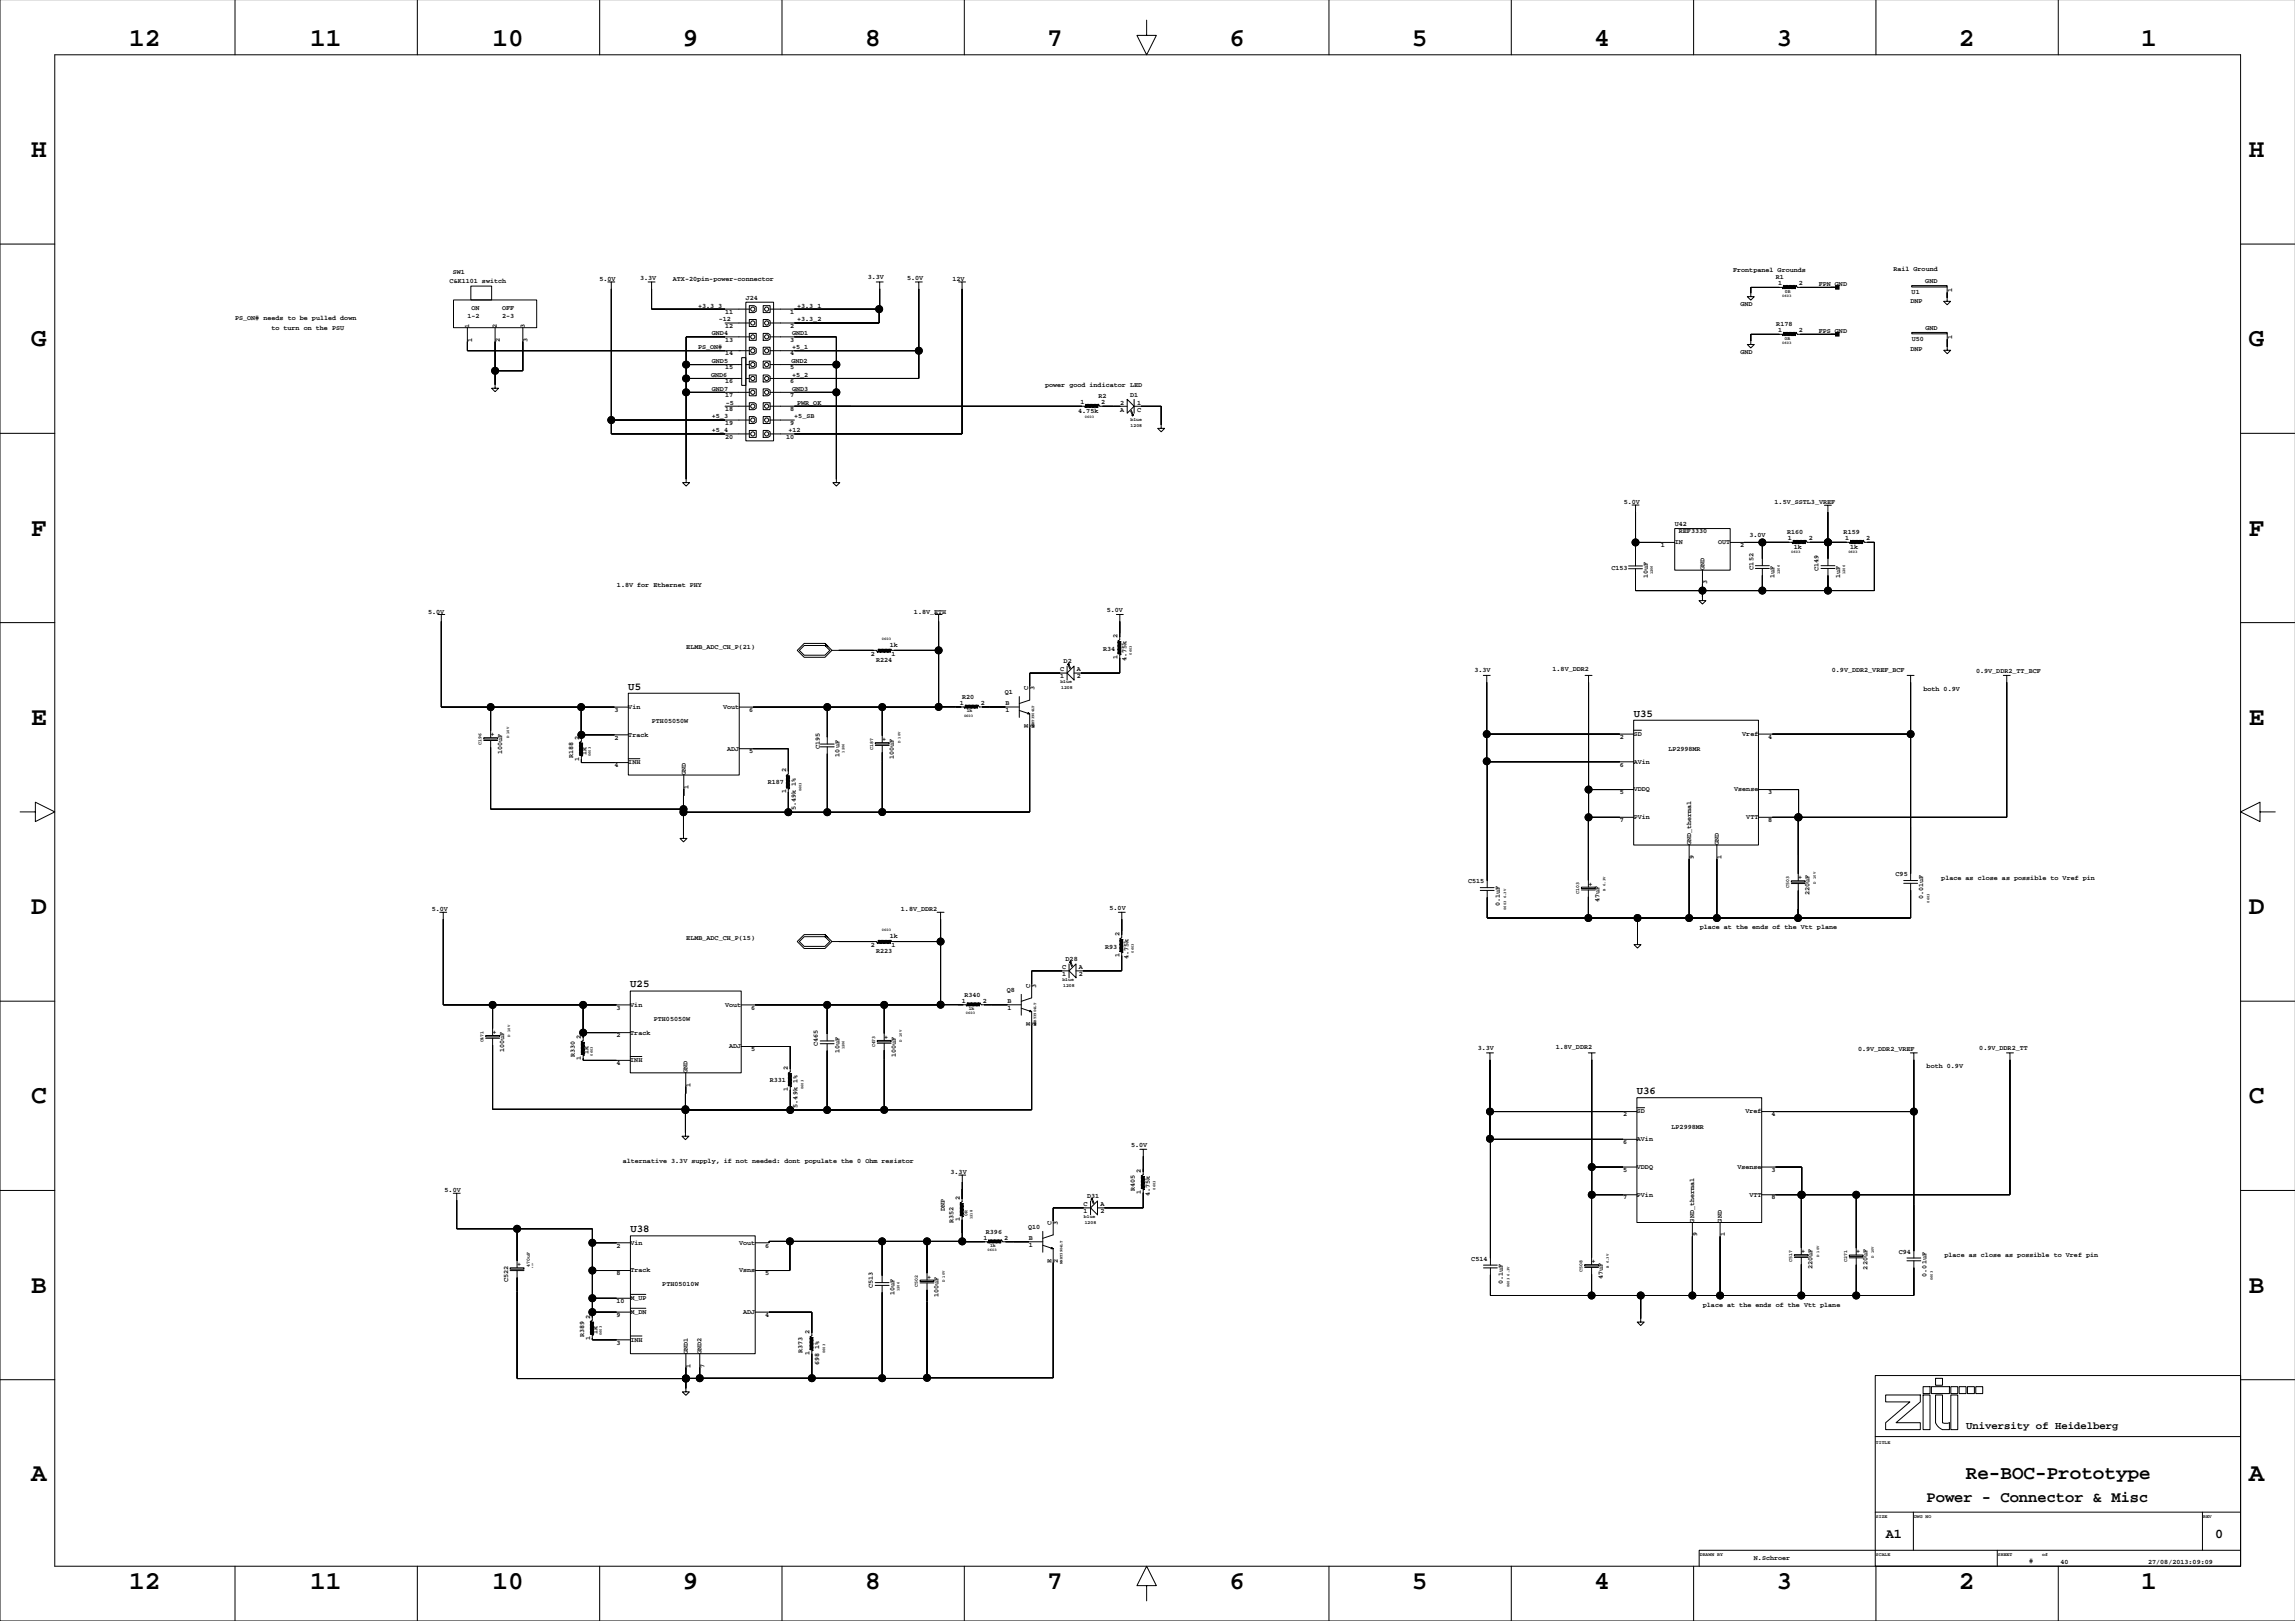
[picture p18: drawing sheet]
<svg xmlns="http://www.w3.org/2000/svg" width="841mm" height="594mm" viewBox="0 0 841 594" stroke-linecap="round" stroke-linejoin="round" font-family="sans-serif">
<defs><g id="words">
<g font-size="9.5">
<text x="47.4" y="16.9">12</text>
<text x="113.6" y="16.9">11</text>
<text x="180.4" y="16.9">10</text>
<text x="250.1" y="16.9">9</text>
<text x="316.9" y="16.9">8</text>
<text x="383.6" y="16.9">7</text>
<text x="450.4" y="16.9">6</text>
<text x="517.2" y="16.9">5</text>
<text x="584" y="16.9">4</text>
<text x="650.8" y="16.9">3</text>
<text x="717.6" y="16.9">2</text>
<text x="784.4" y="16.9">1</text>
<text x="11.4" y="57.5">H</text>
<text x="823.7" y="57.5">H</text>
<text x="11.4" y="126.9">G</text>
<text x="823.7" y="126.9">G</text>
<text x="11.4" y="196.2">F</text>
<text x="823.7" y="196.2">F</text>
<text x="11.4" y="265.5">E</text>
<text x="823.7" y="265.5">E</text>
<text x="11.4" y="334.8">D</text>
<text x="823.7" y="334.8">D</text>
<text x="11.4" y="404.2">C</text>
<text x="823.7" y="404.2">C</text>
<text x="11.4" y="473.5">B</text>
<text x="823.7" y="473.5">B</text>
<text x="11.4" y="542.3">A</text>
<text x="823.7" y="542.3">A</text>
<text x="47.4" y="582.2">12</text>
<text x="113.6" y="582.2">11</text>
<text x="180.4" y="582.2">10</text>
<text x="250.1" y="582.2">9</text>
<text x="316.9" y="582.2">8</text>
<text x="383.6" y="582.2">7</text>
<text x="450.4" y="582.2">6</text>
<text x="517.2" y="582.2">5</text>
<text x="584" y="582.2">4</text>
<text x="650.8" y="582.2">3</text>
<text x="717.6" y="582.2">2</text>
<text x="784.4" y="582.2">1</text>
</g>
<text font-size="7.1" x="720.1" y="541.7">Re-BOC-Prototype</text>
<text font-size="5.6" x="705.7" y="550.3">Power - Connector &amp; Misc</text>
<g font-size="4.9">
<text x="690.8" y="563.4">A1</text>
<text x="811.4" y="563.4">0</text>
</g>
<g font-size="3.9">
<text x="230.2" y="252.6">U5</text>
<text x="598.4" y="262.5">U35</text>
<text x="230.9" y="361.6">U25</text>
<text x="599.6" y="400.7">U36</text>
<text x="230.9" y="451.3">U38</text>
<text x="720.2" y="523.5">University of Heidelberg</text>
</g>
<g font-size="2.5">
<text x="165.9" y="100.3">SW1</text>
<text x="634.9" y="99.6">Frontpanel Grounds</text>
<text x="693.5" y="99.1">Rail Ground</text>
<text x="164.7" y="103.8">C&amp;K1101 switch</text>
<text x="219.6" y="102.8">5.0V</text>
<text x="234.5" y="102.6">3.3V</text>
<text x="246.5" y="102.8">ATX-20pin-power-connector</text>
<text x="317.9" y="102.3">3.3V</text>
<text x="332.3" y="102.7">5.0V</text>
<text x="348.9" y="102.8">12V</text>
<text x="650.5" y="102.3">R1</text>
<text x="651.3" y="104.5">1</text>
<text x="659" y="104.5">2</text>
<text x="666.2" y="104.8">FPN_GND</text>
<text x="700.3" y="107.8">U1</text>
<text x="705.2" y="103.8">GND</text>
<text x="715.1" y="107.1" transform="rotate(-90 715.1 107.1)">1</text>
<text x="172.7" y="113.6">ON</text>
<text x="183.9" y="113.6">OFF</text>
<text x="255.7" y="112.6">+3.3_3</text>
<text x="273.2" y="109.9">J24</text>
<text x="292" y="112.6">+3.3_1</text>
<text x="637.6" y="112">GND</text>
<text x="699.8" y="110.9">DNP</text>
<text x="86.1" y="117.2">PS_ON# needs to be pulled down</text>
<text x="171.2" y="116.4">1-2</text>
<text x="183.9" y="116.4">2-3</text>
<text x="263.3" y="117.7">-12</text>
<text x="265.6" y="115">11</text>
<text x="289.5" y="115">1</text>
<text x="292" y="117.7">+3.3_2</text>
<text x="650.7" y="119.2">R178</text>
<text x="99.4" y="120.7">to turn on the PSU</text>
<text x="171.9" y="120" transform="rotate(-90 171.9 120)">1</text>
<text x="172.9" y="125.1" transform="rotate(-90 172.9 125.1)">1</text>
<text x="182.1" y="120" transform="rotate(-90 182.1 120)">2</text>
<text x="183.1" y="125.1" transform="rotate(-90 183.1 125.1)">2</text>
<text x="192.2" y="120" transform="rotate(-90 192.2 120)">3</text>
<text x="193.2" y="125.1" transform="rotate(-90 193.2 125.1)">3</text>
<text x="260.8" y="122.8">GND4</text>
<text x="265.6" y="125.1">13</text>
<text x="265.6" y="120">12</text>
<text x="289.5" y="125.1">3</text>
<text x="289.5" y="120">2</text>
<text x="290.1" y="122.8">GND1</text>
<text x="651.3" y="121.6">1</text>
<text x="659" y="121.6">2</text>
<text x="666.2" y="122">FPS_GND</text>
<text x="700.3" y="125">U50</text>
<text x="705.3" y="121">GND</text>
<text x="715.1" y="124.3" transform="rotate(-90 715.1 124.3)">1</text>
<text x="255.7" y="127.9">PS_ON#</text>
<text x="265.6" y="130.2">14</text>
<text x="289.5" y="130.2">4</text>
<text x="290.1" y="127.9">+5_1</text>
<text x="637.6" y="129.6">GND</text>
<text x="699.8" y="128.4">DNP</text>
<text x="260.8" y="133">GND5</text>
<text x="265.6" y="135.3">15</text>
<text x="289.5" y="135.3">5</text>
<text x="289.9" y="133">GND2</text>
<text x="260.5" y="138">GND6</text>
<text x="260.8" y="143.1">GND7</text>
<text x="265.6" y="140.3">16</text>
<text x="289.5" y="140.3">6</text>
<text x="290.1" y="138">+5_2</text>
<text x="290.1" y="143.1">GND3</text>
<text x="382.8" y="141.7">power good indicator LED</text>
<text x="265.6" y="145.4">17</text>
<text x="265.8" y="148.2">-5</text>
<text x="289.5" y="145.4">7</text>
<text x="292" y="148.2">PWR_OK</text>
<text x="395.8" y="148">1</text>
<text x="402.3" y="145.9">R2</text>
<text x="403.4" y="148">2</text>
<text x="410.4" y="148.4">2</text>
<text x="414" y="145.3">D1</text>
<text x="416.5" y="148.4">1</text>
<text x="260.8" y="153.3">+5_3</text>
<text x="265.6" y="155.6">19</text>
<text x="265.6" y="150.5">18</text>
<text x="289.5" y="155.6">9</text>
<text x="289.5" y="150.5">8</text>
<text x="290.9" y="153.3">+5_SB</text>
<text x="395" y="151.3">4.75k</text>
<text x="410.4" y="150.8">A</text>
<text x="416.5" y="150.8">C</text>
<text x="260.8" y="158.4">+5_4</text>
<text x="265.6" y="160.7">20</text>
<text x="288" y="160.7">10</text>
<text x="288.8" y="158.4">+12</text>
<text x="594.8" y="184.6">5.0V</text>
<text x="650" y="184.5">1.5V_SSTL3_VREF</text>
<text x="613.5" y="192.8">U42</text>
<text x="615" y="195.3">REF3330</text>
<text x="640.9" y="196.7">3.0V</text>
<text x="654.6" y="195.6">R160</text>
<text x="654.9" y="197.8">1</text>
<text x="662.5" y="197.8">2</text>
<text x="675.3" y="195.4">R159</text>
<text x="675.9" y="197.8">1</text>
<text x="683.6" y="197.8">2</text>
<text x="608.4" y="200.4">1</text>
<text x="613.5" y="199.4">IN</text>
<text x="629.3" y="199.4">OUT</text>
<text x="637.4" y="200.4">2</text>
<text x="657.1" y="201">1k</text>
<text x="677.7" y="201">1k</text>
<text x="590.3" y="208.7">C153</text>
<text x="624.3" y="208.8" transform="rotate(-90 624.3 208.8)">GND</text>
<text x="642.4" y="208.6" transform="rotate(-90 642.4 208.6)">C152</text>
<text x="666.1" y="209.3" transform="rotate(-90 666.1 209.3)">C149</text>
<text x="226" y="214.9">1.8V for Ethernet PHY</text>
<text x="603.6" y="211.9" transform="rotate(-90 603.6 211.9)">10uF</text>
<text x="625.3" y="213.9" transform="rotate(-90 625.3 213.9)">3</text>
<text x="650.1" y="211.8" transform="rotate(-90 650.1 211.8)">1uF</text>
<text x="674.1" y="211.8" transform="rotate(-90 674.1 211.8)">1uF</text>
<text x="156.8" y="224.9">5.0V</text>
<text x="334.8" y="225">1.8V_ETH</text>
<text x="405.4" y="224.3">5.0V</text>
<text x="409.3" y="233.8" transform="rotate(-90 409.3 233.8)">2</text>
<text x="251.4" y="237.8">ELMB_ADC_CH_P(21)</text>
<text x="325.9" y="237">1k</text>
<text x="404.1" y="238.4">R34</text>
<text x="319" y="240.3">2</text>
<text x="320.9" y="242.5">R224</text>
<text x="326.6" y="240.3">1</text>
<text x="388.3" y="245.9">C</text>
<text x="389.6" y="242.9">D2</text>
<text x="394.5" y="245.9">A</text>
<text x="409.3" y="241.5" transform="rotate(-90 409.3 241.5)">1</text>
<text x="412.6" y="242.3" transform="rotate(-90 412.6 242.3)">4.75k</text>
<text x="568.7" y="245.9">1.8V_DDR2</text>
<text x="388.3" y="248.3">1</text>
<text x="394.5" y="248.3">2</text>
<text x="540.1" y="246.2">3.3V</text>
<text x="671" y="246.2">0.9V_DDR2_VREF_BCF</text>
<text x="723.9" y="246.4">0.9V_DDR2_TT_BCF</text>
<text x="352.5" y="256">R20</text>
<text x="368" y="254.3">Q1</text>
<text x="376.6" y="252.8" transform="rotate(-90 376.6 252.8)">C</text>
<text x="378.9" y="252.8" transform="rotate(-90 378.9 252.8)">3</text>
<text x="704.6" y="253">both 0.9V</text>
<text x="225.1" y="260.7">3</text>
<text x="230.2" y="259.7">Vin</text>
<text x="264.9" y="259.7">Vout</text>
<text x="274.4" y="260.7">6</text>
<text x="351.6" y="258.1">1</text>
<text x="359.3" y="258.1">2</text>
<text x="368.3" y="258.4">B</text>
<text x="368.3" y="260.7">1</text>
<text x="179.7" y="269.6">+</text>
<text x="230.2" y="269.8">Track</text>
<text x="238.8" y="264.8">PTH05050W</text>
<text x="376.6" y="266.6" transform="rotate(-90 376.6 266.6)">E</text>
<text x="378.9" y="266.6" transform="rotate(-90 378.9 266.6)">2</text>
<text x="598.4" y="269.6">SD</text>
<text x="638.2" y="269.6">Vref</text>
<text x="212.1" y="270.9" transform="rotate(-90 212.1 270.9)">2</text>
<text x="225.1" y="270.9">2</text>
<text x="266.3" y="274.9">ADJ</text>
<text x="274.4" y="276">5</text>
<text x="300.3" y="274.2" transform="rotate(-90 300.3 274.2)">C195</text>
<text x="323.2" y="271.4">+</text>
<text x="593.3" y="270.6">2</text>
<text x="611.1" y="275.2">LP2998MR</text>
<text x="647.7" y="270.6">4</text>
<text x="184" y="276.3" transform="rotate(-90 184 276.3)">100uF</text>
<text x="210" y="277.6" transform="rotate(-90 210 277.6)">R188</text>
<text x="212.1" y="278.6" transform="rotate(-90 212.1 278.6)">1</text>
<text x="214.9" y="276.6" transform="rotate(-90 214.9 276.6)">1k</text>
<text x="225.1" y="281">4</text>
<text x="230.2" y="280">INH</text>
<text x="307.5" y="277.1" transform="rotate(-90 307.5 277.1)">10uF</text>
<text x="327.4" y="278.1" transform="rotate(-90 327.4 278.1)">100uF</text>
<text x="593.3" y="280.8">6</text>
<text x="598.4" y="279.7">AVin</text>
<text x="251.2" y="283.9" transform="rotate(-90 251.2 283.9)">GND</text>
<text x="281.2" y="287.2">R187</text>
<text x="287.9" y="282.9" transform="rotate(-90 287.9 282.9)">2</text>
<text x="252.2" y="289" transform="rotate(-90 252.2 289)">1</text>
<text x="287.9" y="290.6" transform="rotate(-90 287.9 290.6)">1</text>
<text x="593.3" y="290.9">5</text>
<text x="598.4" y="289.9">VDDQ</text>
<text x="635.2" y="289.9">Vsense</text>
<text x="647.7" y="290.9">3</text>
<text x="291.5" y="296.6" transform="rotate(-90 291.5 296.6)">5.49k 1%</text>
<text x="593.3" y="301.1">7</text>
<text x="598.4" y="300">PVin</text>
<text x="639.7" y="300">VTT</text>
<text x="647.7" y="301.1">8</text>
<text x="619.4" y="309.5" transform="rotate(-90 619.4 309.5)">GND_thermal</text>
<text x="629.6" y="309.5" transform="rotate(-90 629.6 309.5)">GND</text>
<text x="620.4" y="314.6" transform="rotate(-90 620.4 314.6)">9</text>
<text x="630.6" y="314.6" transform="rotate(-90 630.6 314.6)">1</text>
<text x="537.8" y="323.6">C515</text>
<text x="658.7" y="322">+</text>
<text x="694.4" y="321">C95</text>
<text x="711.1" y="322.3">place as close as possible to Vref pin</text>
<text x="581.8" y="324.4">+</text>
<text x="662.8" y="327.9" transform="rotate(-90 662.8 327.9)">220uF</text>
<text x="704.5" y="329.3" transform="rotate(-90 704.5 329.3)">0.01uF</text>
<text x="158.1" y="333.8">5.0V</text>
<text x="330" y="333.6">1.8V_DDR2</text>
<text x="406.4" y="333.4">5.0V</text>
<text x="549.4" y="331.9" transform="rotate(-90 549.4 331.9)">0.1uF</text>
<text x="586" y="330.3" transform="rotate(-90 586 330.3)">47uF</text>
<text x="622.6" y="340.3">place at the ends of the Vtt plane</text>
<text x="251.4" y="344.4">ELMB_ADC_CH_P(15)</text>
<text x="319" y="347">2</text>
<text x="325.9" y="343.7">1k</text>
<text x="326.6" y="347">1</text>
<text x="404.8" y="347.4">R93</text>
<text x="410.1" y="342.9" transform="rotate(-90 410.1 342.9)">2</text>
<text x="320.9" y="349.2">R223</text>
<text x="390.3" y="352">D28</text>
<text x="410.1" y="350.5" transform="rotate(-90 410.1 350.5)">1</text>
<text x="413.4" y="351.3" transform="rotate(-90 413.4 351.3)">4.75k</text>
<text x="389.1" y="355">C</text>
<text x="389.1" y="357.3">1</text>
<text x="395.2" y="355">A</text>
<text x="395.2" y="357.3">2</text>
<text x="353.2" y="365">R340</text>
<text x="368.8" y="363.4">Q8</text>
<text x="377.3" y="361.9" transform="rotate(-90 377.3 361.9)">C</text>
<text x="379.6" y="361.9" transform="rotate(-90 379.6 361.9)">3</text>
<text x="225.8" y="369.8">3</text>
<text x="230.9" y="368.8">Vin</text>
<text x="265.6" y="368.8">Vout</text>
<text x="275.1" y="369.8">6</text>
<text x="352.3" y="367.2">1</text>
<text x="360" y="367.2">2</text>
<text x="369" y="367.5">B</text>
<text x="369" y="369.8">1</text>
<text x="239.5" y="373.9">PTH05050W</text>
<text x="377.3" y="375.6" transform="rotate(-90 377.3 375.6)">E</text>
<text x="379.6" y="375.6" transform="rotate(-90 379.6 375.6)">2</text>
<text x="180.4" y="378.7">+</text>
<text x="212.8" y="380.5" transform="rotate(-90 212.8 380.5)">2</text>
<text x="225.8" y="380">2</text>
<text x="230.9" y="378.9">Track</text>
<text x="267.1" y="384">ADJ</text>
<text x="299.6" y="383.3" transform="rotate(-90 299.6 383.3)">C465</text>
<text x="323.9" y="380.5">+</text>
<text x="184.7" y="385.4" transform="rotate(-90 184.7 385.4)">100uF</text>
<text x="210.6" y="387.2" transform="rotate(-90 210.6 387.2)">R330</text>
<text x="212.8" y="388.2" transform="rotate(-90 212.8 388.2)">1</text>
<text x="215.5" y="386.2" transform="rotate(-90 215.5 386.2)">1k</text>
<text x="230.9" y="389.1">INH</text>
<text x="275.1" y="385">5</text>
<text x="307.5" y="385.8" transform="rotate(-90 307.5 385.8)">10uF</text>
<text x="328.1" y="387.2" transform="rotate(-90 328.1 387.2)">100uF</text>
<text x="541.3" y="384.4">3.3V</text>
<text x="569.9" y="384.2">1.8V_DDR2</text>
<text x="680.6" y="384.8">0.9V_DDR2_VREF</text>
<text x="725" y="384.6">0.9V_DDR2_TT</text>
<text x="225.8" y="390.1">4</text>
<text x="251.9" y="393" transform="rotate(-90 251.9 393)">GND</text>
<text x="288.6" y="392" transform="rotate(-90 288.6 392)">2</text>
<text x="705.7" y="391.2">both 0.9V</text>
<text x="252.9" y="398" transform="rotate(-90 252.9 398)">1</text>
<text x="282" y="396.3">R331</text>
<text x="288.6" y="399.7" transform="rotate(-90 288.6 399.7)">1</text>
<text x="292.2" y="405.7" transform="rotate(-90 292.2 405.7)">5.49k 1%</text>
<text x="599.6" y="407.8">SD</text>
<text x="639.4" y="407.8">Vref</text>
<text x="594.5" y="408.9">2</text>
<text x="612.3" y="413.4">LP2998MR</text>
<text x="648.9" y="408.9">4</text>
<text x="594.5" y="419">6</text>
<text x="599.6" y="418">AVin</text>
<text x="414.3" y="420.3">5.0V</text>
<text x="228.1" y="426.1">alternative 3.3V supply, if not needed: dont populate the 0 Ohm resistor</text>
<text x="348.2" y="430.1">3.3V</text>
<text x="417.9" y="429.7" transform="rotate(-90 417.9 429.7)">2</text>
<text x="594.5" y="429.2">5</text>
<text x="599.6" y="428.1">VDDQ</text>
<text x="636.4" y="428.1">Vsense</text>
<text x="648.9" y="429.2">3</text>
<text x="162.9" y="436.7">5.0V</text>
<text x="415.6" y="436.1" transform="rotate(-90 415.6 436.1)">R405</text>
<text x="417.9" y="437.3" transform="rotate(-90 417.9 437.3)">1</text>
<text x="346.1" y="443.7" transform="rotate(-90 346.1 443.7)">DNP</text>
<text x="351.6" y="439.6" transform="rotate(-90 351.6 439.6)">2</text>
<text x="396.9" y="441.8">C</text>
<text x="398.2" y="438.8">D31</text>
<text x="403.1" y="441.8">A</text>
<text x="421.2" y="438.1" transform="rotate(-90 421.2 438.1)">4.75k</text>
<text x="594.5" y="439.3">7</text>
<text x="599.6" y="438.3">PVin</text>
<text x="640.9" y="438.3">VTT</text>
<text x="648.9" y="439.3">8</text>
<text x="349.2" y="447.9" transform="rotate(-90 349.2 447.9)">R352</text>
<text x="351.6" y="447.3" transform="rotate(-90 351.6 447.3)">1</text>
<text x="385.2" y="448.7" transform="rotate(-90 385.2 448.7)">C</text>
<text x="387.5" y="448.7" transform="rotate(-90 387.5 448.7)">3</text>
<text x="396.9" y="444.1">1</text>
<text x="403.1" y="444.1">2</text>
<text x="620.6" y="447.8" transform="rotate(-90 620.6 447.8)">GND_thermal</text>
<text x="630.8" y="447.8" transform="rotate(-90 630.8 447.8)">GND</text>
<text x="230.9" y="455.9">Vin</text>
<text x="270.7" y="455.9">Vout</text>
<text x="360.2" y="454">1</text>
<text x="361.1" y="451.8">R396</text>
<text x="367.9" y="454">2</text>
<text x="376.6" y="450.2">Q10</text>
<text x="376.9" y="454.3">B</text>
<text x="621.6" y="452.8" transform="rotate(-90 621.6 452.8)">9</text>
<text x="631.8" y="452.8" transform="rotate(-90 631.8 452.8)">1</text>
<text x="225.8" y="456.9">2</text>
<text x="280.2" y="456.9">6</text>
<text x="376.9" y="456.6">1</text>
<text x="538.9" y="461.8">C514</text>
<text x="659.8" y="459">+</text>
<text x="679.9" y="459.1">+</text>
<text x="695.5" y="459.2">C94</text>
<text x="712.3" y="460.5">place as close as possible to Vref pin</text>
<text x="189.4" y="463.8">+</text>
<text x="225.8" y="467.1">8</text>
<text x="230.9" y="466">Track</text>
<text x="270.7" y="466">Vsns</text>
<text x="280.2" y="467.1">5</text>
<text x="385.2" y="462.5" transform="rotate(-90 385.2 462.5)">E</text>
<text x="387.5" y="462.5" transform="rotate(-90 387.5 462.5)">2</text>
<text x="583" y="462.6">+</text>
<text x="664" y="464.8" transform="rotate(-90 664 464.8)">220uF</text>
<text x="684.1" y="465" transform="rotate(-90 684.1 465)">220uF</text>
<text x="705.7" y="467.6" transform="rotate(-90 705.7 467.6)">0.01uF</text>
<text x="186.1" y="469.6" transform="rotate(-90 186.1 469.6)">C522</text>
<text x="242.6" y="471.1">PTH05010W</text>
<text x="319.7" y="471.8" transform="rotate(-90 319.7 471.8)">C513</text>
<text x="339.6" y="468.3">+</text>
<text x="550.5" y="470.2" transform="rotate(-90 550.5 470.2)">0.1uF</text>
<text x="587.1" y="468.5" transform="rotate(-90 587.1 468.5)">47uF</text>
<text x="225.8" y="477.2">10</text>
<text x="230.9" y="476.2">M_UP</text>
<text x="327.6" y="474.4" transform="rotate(-90 327.6 474.4)">10uF</text>
<text x="343.8" y="475" transform="rotate(-90 343.8 475)">100uF</text>
<text x="623.8" y="478.6">place at the ends of the Vtt plane</text>
<text x="216.1" y="483" transform="rotate(-90 216.1 483)">2</text>
<text x="225.8" y="482.3">9</text>
<text x="230.9" y="481.3">M_DN</text>
<text x="272.2" y="481.3">ADJ</text>
<text x="280.2" y="482.3">4</text>
<text x="214" y="489.7" transform="rotate(-90 214 489.7)">R389</text>
<text x="216.1" y="490.6" transform="rotate(-90 216.1 490.6)">1</text>
<text x="218.9" y="488.6" transform="rotate(-90 218.9 488.6)">1k</text>
<text x="230.9" y="491.4">INH</text>
<text x="296.5" y="488.7" transform="rotate(-90 296.5 488.7)">2</text>
<text x="225.8" y="492.5">3</text>
<text x="251.9" y="495.8" transform="rotate(-90 251.9 495.8)">GND1</text>
<text x="257" y="495.8" transform="rotate(-90 257 495.8)">GND2</text>
<text x="294" y="495.5" transform="rotate(-90 294 495.5)">R373</text>
<text x="296.5" y="496.3" transform="rotate(-90 296.5 496.3)">1</text>
<text x="252.9" y="500.9" transform="rotate(-90 252.9 500.9)">1</text>
<text x="258" y="500.9" transform="rotate(-90 258 500.9)">7</text>
<text x="300.1" y="499.9" transform="rotate(-90 300.1 499.9)">698 1%</text>
<text x="642.5" y="571.6">N.Schroer</text>
<text x="743.3" y="572.6">#</text>
<text x="754.7" y="573">40</text>
<text x="786.9" y="573">27/08/2013:09:09</text>
</g>
<g font-size="1.8">
<text x="653.8" y="107.2">0R</text>
<text x="653.7" y="124.5">0R</text>
<text x="414.1" y="154.3">blue</text>
<text x="414.2" y="156.5">1208</text>
<text x="388.4" y="250.3">blue</text>
<text x="388.7" y="252.5">1208</text>
<text x="354.1" y="260.8">1k</text>
<text x="176.4" y="272.7" transform="rotate(-90 176.4 272.7)">C196</text>
<text x="319.8" y="274.5" transform="rotate(-90 319.8 274.5)">C187</text>
<text x="578.5" y="327.5" transform="rotate(-90 578.5 327.5)">C103</text>
<text x="655.4" y="325.1" transform="rotate(-90 655.4 325.1)">C503</text>
<text x="389.2" y="359.4">blue</text>
<text x="389.4" y="361.5">1208</text>
<text x="354.8" y="369.8">1k</text>
<text x="177.1" y="381.8" transform="rotate(-90 177.1 381.8)">C471</text>
<text x="320.5" y="383.6" transform="rotate(-90 320.5 383.6)">C473</text>
<text x="354.4" y="445.4" transform="rotate(-90 354.4 445.4)">0R</text>
<text x="397" y="446.2">blue</text>
<text x="397.3" y="448.3">1208</text>
<text x="362.7" y="456.7">1k</text>
<text x="194" y="464" transform="rotate(-90 194 464)">470uF</text>
<text x="579.7" y="465.7" transform="rotate(-90 579.7 465.7)">C508</text>
<text x="656.5" y="462.1" transform="rotate(-90 656.5 462.1)">C517</text>
<text x="676.6" y="462.2" transform="rotate(-90 676.6 462.2)">C271</text>
<text x="336.2" y="471.4" transform="rotate(-90 336.2 471.4)">C502</text>
<text x="687.2" y="528.9">TITLE</text>
<text x="687.2" y="555.8">SIZE</text>
<text x="701.1" y="555.8">DWG NO</text>
<text x="807" y="555.8">REV</text>
<text x="622.7" y="569.8">DRAWN BY</text>
<text x="687.2" y="569.8">SCALE</text>
<text x="731.9" y="569.8">SHEET</text>
<text x="748.1" y="569.8">of</text>
</g>
<g font-size="1.4">
<text x="652.8" y="108.8">0603</text>
<text x="652.8" y="126">0603</text>
<text x="397.4" y="153.3">0603</text>
<text x="656.1" y="202.7">0603</text>
<text x="677.1" y="202.6">0603</text>
<text x="605.5" y="210.4" transform="rotate(-90 605.5 210.4)">1206</text>
<text x="651.9" y="210.3" transform="rotate(-90 651.9 210.3)">1206</text>
<text x="675.9" y="210.3" transform="rotate(-90 675.9 210.3)">1206</text>
<text x="323.1" y="234.5">0603</text>
<text x="414.6" y="239.8" transform="rotate(-90 414.6 239.8)">0603</text>
<text x="353.1" y="262.5">0603</text>
<text x="378.9" y="266.8" transform="rotate(-90 378.9 266.8)">MMBT3904LT</text>
<text x="186.5" y="270.5" transform="rotate(-90 186.5 270.5)">D 10V</text>
<text x="309.4" y="275.6" transform="rotate(-90 309.4 275.6)">1206</text>
<text x="329.9" y="272.3" transform="rotate(-90 329.9 272.3)">D 10V</text>
<text x="216.5" y="277" transform="rotate(-90 216.5 277)">0603</text>
<text x="293.6" y="289.9" transform="rotate(-90 293.6 289.9)">0603</text>
<text x="665.2" y="323.6" transform="rotate(-90 665.2 323.6)">D 10V</text>
<text x="588.1" y="326.2" transform="rotate(-90 588.1 326.2)">B 6.3V</text>
<text x="551.7" y="333.3" transform="rotate(-90 551.7 333.3)">0603 6.3V</text>
<text x="706.8" y="330.7" transform="rotate(-90 706.8 330.7)">0603</text>
<text x="323.1" y="341.1">0603</text>
<text x="415.4" y="348.9" transform="rotate(-90 415.4 348.9)">0603</text>
<text x="353.8" y="371.5">0603</text>
<text x="379.6" y="375.9" transform="rotate(-90 379.6 375.9)">MMBT3904LT</text>
<text x="186.9" y="379.7" transform="rotate(-90 186.9 379.7)">D 10V</text>
<text x="330.3" y="381.5" transform="rotate(-90 330.3 381.5)">D 10V</text>
<text x="217.1" y="386.6" transform="rotate(-90 217.1 386.6)">0603</text>
<text x="309.3" y="384.4" transform="rotate(-90 309.3 384.4)">1206</text>
<text x="294.3" y="399" transform="rotate(-90 294.3 399)">0603</text>
<text x="423.2" y="435.7" transform="rotate(-90 423.2 435.7)">0603</text>
<text x="356.3" y="446.5" transform="rotate(-90 356.3 446.5)">1218</text>
<text x="361.7" y="458.4">0603</text>
<text x="666.3" y="460.6" transform="rotate(-90 666.3 460.6)">D 10V</text>
<text x="686.4" y="460.7" transform="rotate(-90 686.4 460.7)">D 10V</text>
<text x="389.2" y="463" transform="rotate(-90 389.2 463)">MMBT3904LT</text>
<text x="589.3" y="464.4" transform="rotate(-90 589.3 464.4)">B 6.3V</text>
<text x="329.5" y="472.9" transform="rotate(-90 329.5 472.9)">1206</text>
<text x="346.1" y="469.6" transform="rotate(-90 346.1 469.6)">D 10V</text>
<text x="552.9" y="471.5" transform="rotate(-90 552.9 471.5)">0603 6.3V</text>
<text x="708" y="468.9" transform="rotate(-90 708 468.9)">0603</text>
<text x="220.5" y="489.1" transform="rotate(-90 220.5 489.1)">0603</text>
<text x="302.2" y="495.6" transform="rotate(-90 302.2 495.6)">0603</text>
</g>
<text font-size=".7" x="195.3" y="464.5" transform="rotate(-90 195.3 464.5)">E 10V</text>
</g></defs>
<g fill="none" stroke="#000" stroke-width=".37">
<path d="M0 -.1v593.8h840.7M86.1 0v20.1M152.9 0v20.1M219.7 0v20.1M286.4 0v20.1M353.2 0v20.1M420 7.4v5.6h3.6l-3.6 7.1-3.5-7.1h3.5M486.8 0v20.1M553.6 0v20.1M620.4 0v20.1M687.2 0v20.1M754 0v20.1"/>
<path d="M20.1 20.1h800.6v553.6h-800.6zM0 89.4h20.1M820.7 89.4h20M166.1 109.9h30.5v10.1h-30.5zM172.5 104.8h7.6v5.1h-7.6zM222.6 103.3h1.3v55.6h50.6M223.9 105.8h.1M223.9 103.3h1.3M237.4 103.3h1.3v9.9h35.8M238.7 105.8h.1M238.7 103.3h1.2M265.6 118.3h8.9"/>
<path d="M273.2 110.7h10.2v50.8h-10.2zM274.5 117h2.5v2.6h-2.5zM274.5 112h1.8l.7 .5v1.5l-.7 .5h-1.8zM279.6 112h2.5v2.5h-2.5zM279.6 117h1.7l.8 .5v1.6l-.8 .5h-1.7zM321 103.3h1.2v9.9h-40.1M322 113.2v5.1h-39.9M322.2 105.8h.1M322.2 103.3h1.3M335.3 103.3h1.3v35.3h-54.5M336.6 105.8h.1M336.6 103.3h1.2"/>
<path d="M351.1 103.3h1.3v55.6h-70.3M352.4 105.8h.1M352.4 103.3h1.3M641.3 107.4h.1M673 105.3h-14.6l-.5-.8-.2 1.3-.3-1.3-.3 1.3-.2-1.3-.3 1.3-.2-1.3-.3 1.3-.2-1.3-.3 1.3-.2-1.3-.3 1.3-.2-1.3-.3 1.3-.2-1.3-.3 1.3-.3-1.3-.2 1.3-.3-1.3-.2 1.3-.3-.5h-11.5v3.4h-1.2l1.2 1.2 1.3-1.2h-1.3M700.3 104.6h12.9v.5h-12.9zM713.2 109.1h.1M713.2 105.1v5.3h-1.2l1.2 1.2 1.3-1.2h-1.3M171.2 120v8.5h103.3M181.4 120v22.2h-1.3l1.3 1.3 1.2-1.3h-1.2M191.5 120v15.8h-10.1M251.3 133.5h20.4"/>
<path d="M251.3 138.6h20.4M271.7 131h1.5v10.2h-1.5zM273.2 133.5h1.3M273.2 138.6h1.3M274.5 137.3h2.5v2.6h-2.5zM274.5 122.1h2.5v2.6h-2.5zM274.5 127.2h1.8l.7 .5v1.5l-.7 .5h-1.8zM274.5 132.3h1.8l.7 .5v1.5l-.7 .5h-1.8zM274.5 123.4h-23.2v53.4h-1.2l1.2 1.2 1.3-1.2h-1.3M279.6 127.2h2.5v2.5h-2.5zM279.6 132.3h2.5v2.5h-2.5zM279.6 122.1h1.7l.8 .5v1.5l-.8 .6h-1.7z"/>
<path d="M279.6 137.3h1.7l.8 .6v1.5l-.8 .5h-1.7zM282.1 123.4h24.3v53.4h-1.3l1.3 1.2 1.2-1.2h-1.2M282.1 128.5h54.5M282.1 133.5h24.3M641.3 124.9h.1M673 122.5h-14.6l-.5-.8-.2 1.3-.3-1.3-.3 1.3-.2-1.3-.3 1.3-.2-1.3-.3 1.3-.2-1.3-.3 1.3-.2-1.3-.3 1.3-.2-1.3-.3 1.3-.2-1.3-.3 1.3-.3-1.3-.2 1.3-.3-1.3-.2 1.3-.3-.5h-11.5v3.7h-1.2l1.2 1.3 1.3-1.3h-1.3M700.3 121.8h13v.5h-13zM713.3 127h.1M713.3 122.3v6h-1.3l1.3 1.3 1.2-1.3h-1.2M0 158.7h20.1M181.4 140.9h.1M223.9 153.9h50.6"/>
<path d="M251.3 143.7h23.2M265.6 148.8h8.9M274.5 157.7h2.5v2.5h-2.5zM274.5 142.4h2.5v2.6h-2.5zM274.5 152.6h1.8l.7 .5v1.5l-.7 .5h-1.8zM274.5 147.5h1.8l.7 .5v1.5l-.7 .5h-1.8zM279.6 147.5h2.5v2.5h-2.5zM279.6 152.6h2.5v2.5h-2.5zM279.6 157.7h1.7l.8 .5v1.5l-.8 .5h-1.7zM279.6 142.4h1.7l.8 .5v1.6l-.8 .5h-1.7zM282.1 148.8h115.2l.2 .5 .3-1.3 .2 1.3 .3-1.3 .3 1.3 .2-1.3 .3 1.3 .2-1.3 .3 1.3 .2-1.3 .3 1.3 .2-1.3 .3 1.3 .2-1.3 .3 1.3 .2-1.3 .3 1.3 .3-1.3 .2 1.3 .3-1.3 .5 .8h10M282.1 143.7h24.3"/>
<path d="M282.1 153.9h8.9M311.9 148.8h.1M407.9 148.8h.1M412.9 146.3l2.5 2.5-2.5 2.5zM414.2 150.6l.7 1.8M414.4 150.3l.8 1.8M415.4 148.8h9.9v8.1h-1.2l1.2 1.3 1.3-1.3h-1.3M415.4 146.3v5M425.3 155.6h.1M820.7 158.7h20M251.3 175.5h.1M306.4 175.5h.1"/>
<path d="M597.8 185h1.3v22.3M599.1 198.7h14.4M599.1 187.5h.1M599.1 185h1.3M613.5 193.6h20.3v15.2h-20.3zM633.8 198.7h11.8M668.3 185.1h1.3v22.1M669.6 187.6h.1M669.6 185.1h1.2M596.6 207.3h5M596.6 208.3h5M623.6 218.7h.1"/>
<path d="M623.6 208.8v11.2h-1.3l1.3 1.3 1.3-1.3h-1.3M643 207.2h5.1M643 208.2h5.1M645.6 207.2v-8.6h10.8l.3 .5 .2-1.2 .3 1.2 .2-1.2 .3 1.2 .2-1.2 .3 1.2 .2-1.2 .3 1.2 .2-1.2 .3 1.2 .2-1.2 .3 1.2 .3-1.2 .2 1.2 .3-1.2 .2 1.2 .3-1.2 .2 1.2 .3-1.2 .5 .7h15.4l.3 .5 .2-1.2 .3 1.2 .3-1.2 .2 1.2 .3-1.2 .2 1.2 .3-1.2 .2 1.2 .3-1.2 .2 1.2 .3-1.2 .2 1.2 .3-1.2 .3 1.2 .2-1.2 .3 1.2 .2-1.2 .3 1.2 .2-1.2 .5 .7h3.6v17.7h-87.5v-8M645.6 208.2v8.1M667 207.2h5.1M667 208.2h5.1M669.6 208.2v8.1M0 228h20.1M160.4 225.1h1.2v33.9h68.6M161.6 227.6h.1M161.6 225.1h1.3"/>
<path d="M302.2 235.7l1 1-1-1h-7.6l-2.6 2.5 2.6 2.5h7.6l2.5-2.5-1.5-1.5M302.2 236.4l.2 .3-.2-.3h-7.6l-1.8 1.8 1.8 1.8h7.6l1.8-1.8-1.6-1.5M304.7 238.2h16.3l.5 .8 .2-1.3 .3 1.3 .3-1.3 .2 1.3 .3-1.3 .2 1.3 .3-1.3 .2 1.3 .3-1.3 .2 1.3 .3-1.3 .2 1.3 .3-1.3 .2 1.3 .3-1.3 .3 1.3 .2-1.3 .3 1.3 .2-1.3 .3 .5h17.2M307.3 238.2h.1M342.6 225.1h1.2v33.9h-73M343.8 227.6h.1M343.8 225.1h1.3M408.9 225.1h1.3v9.2l-.8 .6 1.3 .2-1.3 .3 1.3 .2-1.3 .3 1.3 .2-1.3 .3 1.3 .2-1.3 .3 1.3 .2-1.3 .3 1.3 .2-1.3 .3 1.3 .3-1.3 .2 1.3 .3-1.3 .2 1.3 .3-1.3 .2 1.3 .3-.5 .2v6.6h-16.8M410.2 232.1h.1M410.2 227.6h.1M410.2 225.1h1.3M820.7 228h20"/>
<path d="M179.7 259v11.2M212.9 259v10.1h17.3M230.2 253.9h40.6v30h-40.6zM303 259v13.5M323.2 259v13M343.8 258.9h9.3l.3 .5 .2-1.2 .3 1.2 .2-1.2 .3 1.2 .2-1.2 .3 1.2 .3-1.2 .2 1.2 .3-1.2 .2 1.2 .3-1.2 .2 1.2 .3-1.2 .2 1.2 .3-1.2 .2 1.2 .3-1.2 .3 1.2 .2-1.2 .5 .7 14.7 .1M362.6 258.9v.1M373.4 255.1v7.7M390.9 246.5h-13.7v9.9l-3.8 1.3M390.9 244v5.1M391.1 243.2l.8 1.8M391.4 243l.8 1.7"/>
<path d="M393.4 244v5.1l-2.5-2.6zM543.3 247.4h1.3v31.6h53.8M544.6 249.9h.1M544.6 247.4h1.3M580.6 247.4h1.3v52M581.9 249.9h.1M581.9 247.4h1.3M698.6 247.4h1.3v75.1M699.9 249.9h.1M699.9 247.4h1.2M733.8 247.4h1.3v52h-91M735.1 249.9h.1"/>
<path d="M735.1 247.4h1.3M177.2 270.2h5.1v.5h-5.1zM177.2 271.2h5.1M179.7 271.2v25.2h70.7M213 269.1v2.4l-.8 .5 1.3 .2-1.3 .3 1.3 .2-1.3 .3 1.3 .2-1.3 .3 1.3 .2-1.3 .3 1.3 .2-1.3 .3 1.3 .3-1.3 .2 1.3 .3-1.3 .2 1.3 .3-1.3 .2 1.3 .3-1.3 .2 1.3 .3-.5 .2v2.3h17.2M230.2 277.9h4.2M270.8 274.2h18v9.3l-.8 .5 1.3 .3-1.3 .2 1.3 .3-1.3 .2 1.3 .3-1.3 .2 1.3 .3-1.3 .2 1.3 .3-1.3 .2 1.3 .3-1.3 .2 1.3 .3-1.3 .3 1.3 .2-1.3 .3 1.3 .2-1.3 .3 1.3 .2-.5 .3v8.4M300.5 272.5h5.1M300.5 273.5h5.1M303 273.5v24M320.6 272h5.1v.5h-5.1zM320.6 273h5.1"/>
<path d="M323.2 273v24.5M373.4 260.2l3.8 1.3h-.8l.3-.5 .5 .5v35.9l-126.8 .1M544.6 278.8l.2 46.3M544.6 268.9h53.8M598.4 263.8h45.7v45.7h-45.7zM598.4 267.5h2.8M644.1 268.9h55.8M7.4 297.4h5.6v-3.6l7.1 3.6-7.1 3.5v-3.5M250.5 283.9l-.1 23.2h-1.3l1.3 1.3 1.2-1.3h-1.2M581.9 289.2h16.5M598.4 299.4h-16.6v25.5M644.1 289.2h14.7v10.2"/>
<path d="M658.7 299.4v23.2M827.9 297.4v-3.6l-7.2 3.6 7.2 3.5v-3.5h5.5M250.4 305.8h.1M618.7 309.5v26.7M628.9 309.5v26.7M658.7 313.2h.1M161.1 334.1h1.3v34h68.5M162.4 336.7h.1M162.4 334.1h1.2M343.3 334.1h1.2v34h-73M344.5 336.7h.1M344.5 334.1h1.3"/>
<path d="M409.6 334.1h1.3v9.3l-.8 .5 1.3 .3-1.3 .2 1.3 .3-1.3 .2 1.3 .3-1.3 .2 1.3 .3-1.3 .3 1.3 .2-1.3 .3 1.3 .2-1.3 .3 1.3 .2-1.3 .3 1.3 .2-1.3 .3 1.3 .2-1.3 .3 1.3 .3-.5 .2v6.6h-16.8M410.9 336.7h.1M410.9 334.1h1.3M542.2 325.1h5.1M542.2 326.1h5.1M579.3 324.9h5.1v.6h-5.1zM579.3 326h5.1M581.8 326v10.2M599.8 336.2v9.8h-1.2l1.2 1.3 1.3-1.3h-1.3M656.2 322.6h5v.5h-5zM656.2 323.6h5M658.7 323.6l-.1 12.6"/>
<path d="M697.3 322.5h5.1M697.3 323.5h5.1M699.9 323.5v12.7h-155.1v-10.1M302.2 342.3l1 1-1-1h-7.6l-2.6 2.6 2.6 2.5h7.6l2.5-2.5-1.5-1.6M302.2 343.1l.2 .2-.2-.2h-7.6l-1.8 1.8 1.8 1.7h7.6l1.8-1.7-1.6-1.6M304.7 344.9h16.3l.5 .7 .2-1.2 .3 1.2 .3-1.2 .2 1.2 .3-1.2 .2 1.2 .3-1.2 .2 1.2 .3-1.2 .2 1.2 .3-1.2 .2 1.2 .3-1.2 .2 1.2 .3-1.2 .3 1.2 .2-1.2 .3 1.2 .2-1.2 .3 .5h17.9M307.3 344.9h.1M391.6 355.6l2.5-2.5v5zM391.6 355.6h-13.7v9.9l-3.8 1.3M391.6 353.1v5M391.9 352.3l.7 1.8M392.1 352l.8 1.8"/>
<path d="M410.9 341.1h.1M599.8 344.7h.1M0 366.7h20.1M177.9 379.3h5.1v.5h-5.1zM180.4 368.1v11.2M213.6 368.1v10.1h17.3M213.6 378.2v2.9l-.7 .5 1.2 .2-1.2 .3 1.2 .2-1.2 .3 1.2 .2-1.2 .3 1.2 .2-1.2 .3 1.2 .3-1.2 .2 1.2 .3-1.2 .2 1.2 .3-1.2 .2 1.2 .3-1.2 .2 1.2 .3-1.2 .2 1.2 .3-.5 .2v1.8h17.3M230.9 363h40.6v30h-40.6zM303 368.1v13.2M323.9 368.1v13M344.5 368h9.3l.3 .5 .3-1.2 .2 1.2 .3-1.2 .2 1.2 .3-1.2 .2 1.2 .3-1.2 .2 1.2 .3-1.2 .2 1.2 .3-1.2 .2 1.2 .3-1.2 .3 1.2 .2-1.2 .3 1.2 .2-1.2 .3 1.2 .2-1.2 .5 .7h14.7M363.3 368h.1"/>
<path d="M374.1 369.3l3.8 1.3h-.8l.3-.5 .5 .5v35.9h-54M374.1 364.2v7.6M820.7 366.7h20M177.9 380.3h5.1M180.4 380.3v26h70.7M230.9 387h4.2M251.2 393l-.1 23.2h-1.3l1.3 1.2 1.3-1.2h-1.3M271.5 383.3h18v9.3l-.8 .5 1.3 .2-1.3 .3 1.3 .2-1.3 .3 1.3 .2-1.3 .3 1.3 .3-1.3 .2 1.3 .3-1.3 .2 1.3 .3-1.3 .2 1.3 .3-1.3 .2 1.3 .3-1.3 .2 1.3 .3-1.3 .2 1.3 .3-.5 .3v8.4M300.4 381.3h5.1M300.4 382.3h5.1M303 382.3v24.3M321.3 381.1h5.1v.5h-5.1z"/>
<path d="M321.3 382.1h5.1M323.9 382.1v24.5h-72.8M544.5 385.6h1.3v31.7h53.8M545.8 388.2h.1M545.8 385.6h1.3M581.8 385.6h1.3v52M583.1 388.2h.1M583.1 385.6h1.2M699.8 385.6h1.3v75.2M701.1 388.2h.1M701.1 385.6h1.2M735 385.6h1.3v52h-91"/>
<path d="M736.3 388.2h.1M736.3 385.6h1.2M251.1 414.9h.1M545.8 407.1h53.8M545.8 417.1l.1 46.3M599.6 402.1h45.7v45.7h-45.7zM599.6 405.7h2.8M645.3 407.1h55.8M0 436h20.1M166 437.1h1.3v13h49.7v33.4l-.8 .5 1.3 .3-1.3 .3 1.3 .2-1.3 .3 1.3 .2-1.3 .3 1.3 .2-1.3 .3 1.3 .2-1.3 .3 1.3 .2-1.3 .3 1.3 .2-1.3 .3 1.3 .3-1.3 .2 1.3 .3-1.3 .2 1.3 .3-.5 .2v1.6h13.9M167.3 439.6h.1M167.3 437.1h1.3"/>
<path d="M351.2 430.4h1.3l-.1 9.8-.7 .5 1.2 .2-1.2 .3 1.2 .2-1.2 .3 1.2 .2-1.2 .3 1.2 .2-1.2 .3 1.2 .2-1.2 .3 1.2 .3-1.2 .2 1.2 .3-1.2 .2 1.2 .3-1.2 .2 1.2 .3-1.2 .2 1.2 .3-.5 .2 .1 9M352.5 432.9h.1M352.5 430.4h1.3M399.5 439.9v5M399.7 439.1l.8 1.8M400 438.9l.7 1.7M417.5 421h1.3v9.2l-.8 .5 1.3 .3-1.3 .2 1.3 .3-1.3 .3 1.3 .2-1.3 .3 1.3 .2-1.3 .3 1.3 .2-1.3 .3 1.3 .2-1.3 .3 1.3 .2-1.3 .3 1.3 .2-1.3 .3 1.3 .3-1.3 .2 1.3 .3-.5 .2v6.6h-16.8M418.8 428h.1M418.8 423.5h.1M418.8 421h1.3M583.1 427.5h16.5M599.6 437.6h-16.6v25.6"/>
<path d="M645.3 427.5h14.7v10.1M659.8 437.6v21.9M679.9 437.6v22.1M820.7 436h20M189.4 450.1v14.3M217 455.2h13.9M230.9 452.7h45.7v43.1h-45.7zM289.3 454.7v10.7h-12.7M323.1 454.7v15.1M339.6 454.7v14.2M360.2 454.8h.1M371.2 454.8h.1"/>
<path d="M382 454.8h-14.7l-.5-.7-.3 1.2-.2-1.2-.3 1.2-.2-1.2-.3 1.2-.2-1.2-.3 1.2-.2-1.2-.3 1.2-.2-1.2-.3 1.2-.2-1.2-.3 1.2-.3-1.2-.2 1.2-.3-1.2-.2 1.2-.3-1.2-.2 1.2-.3-.5-8.8-.1h-71.2v.5h-5.1M382 456.1l3.8 1.3h-.8l.3-.5 .5 .5v47.3h-46.2M382 451v7.6M399.5 442.4l2.5-2.5v5zM399.5 442.4h-13.7v9.9l-3.8 1.3M619.9 447.8v26.7M630.1 447.8v26.7M657.3 459.5h5.1v.5h-5.1zM677.4 459.7h5.1v.5h-5.1zM701.1 441.1h.1M186.9 464.4h5v.5h-5zM186.9 465.4h5"/>
<path d="M189.4 465.4v39.5h61.8M217 479.3h.1M217 465.4h13.9M217 475.5h13.9M230.9 474.1h5.7M230.9 479.2h5.7M320.6 469.8h5.1M320.6 470.8h5.1M337 468.9h5.1v.5h-5.1zM337 469.9h5.1M339.6 469.9v35h-16.5v-34.1M543.4 463.4h5.1"/>
<path d="M543.4 464.4h5.1M580.5 463.2h5v.5h-5zM580.5 464.2h5M583 464.2v10.3M601 474.5v9.7h-1.3l1.3 1.3 1.3-1.3h-1.3M657.3 460.6h5.1M659.8 460.6v13.9M677.4 460.7h5.1M679.9 460.7v13.8M698.5 460.8h5.1M698.5 461.8h5.1M701.1 461.8v12.7h-155.2v-10.1"/>
<path d="M217 480.6h13.9M230.9 489.3h4.3M251.2 495.8v14h-1.2l1.2 1.3 1.3-1.3h-1.3M256.3 495.8v9.1h-5.1M276.6 480.6h20.8v8.6l-.8 .5 1.3 .3-1.3 .2 1.3 .3-1.3 .2 1.3 .3-1.3 .3 1.3 .2-1.3 .3 1.3 .2-1.3 .3 1.3 .2-1.3 .3 1.3 .2-1.3 .3 1.3 .2-1.3 .3 1.3 .2-1.3 .3 1.3 .3-.5 .2v10M601 483h.1M0 505.4h20.1M251.2 508.5h.1M256.3 504.8h66.8M686.9 503.8h133.8v69.9h-133.8zM690.7 510.9h12.7v2.6l-8.9 7.6h8.9v2.5h-12.7v-2.5l8.9-7.6h-8.9zM704.4 510.9h2.6v12.7h-2.6z"/>
<path d="M704.4 507.9h2.6v2.5h-2.6zM707.5 507.9h6.6v2.5h-6.6zM709 510.9h2.5v10.2l1.1 .2 1.5-.2v2.5h-2.6l-.5-.2-1-.8-1-1.5zM709 504.8h2.5v2.6h-2.5zM714.6 510.9h2.5v12.7h-2.5zM714.6 507.9h2.5v2.5h-2.5zM717.6 507.9h2.6v2.5h-2.6zM720.7 507.9h2.5v2.5h-2.5zM723.7 507.9h2.6v2.5h-2.6zM820.7 505.4h20M686.9 526.2h133.8M686.9 553.9h133.8"/>
<path d="M700.9 553.9v13.9M806.8 553.9v13.9M86.1 573.7v20M152.9 573.7v20M219.7 573.7v20M286.4 573.7v20M353.2 573.7v20M486.8 573.7v20M553.6 573.7v20M620.4 573.7v20M687.2 573.7v20M731.6 567.8v5.9"/>
<path d="M754 573.7v20M820.7 567.8h-198.3v5.9M420 580.8h3.6l-3.6-7.1-3.5 7.1h3.5v5.6"/>
<circle cx="275.7" cy="118.3" r=".76"/>
<circle cx="275.7" cy="113.2" r=".76"/>
<circle cx="280.8" cy="118.3" r=".76"/>
<circle cx="280.8" cy="113.2" r=".76"/>
<circle cx="322" cy="113.2" r="1.27"/>
<circle cx="181.4" cy="135.8" r="1.27"/>
<circle cx="251.3" cy="133.5" r="1.27"/>
<circle cx="251.3" cy="138.6" r="1.27"/>
<circle cx="275.7" cy="123.4" r=".76"/>
<circle cx="275.7" cy="138.6" r=".76"/>
<circle cx="275.7" cy="133.5" r=".76"/>
<circle cx="275.7" cy="128.5" r=".76"/>
<circle cx="280.8" cy="123.4" r=".76"/>
<circle cx="280.8" cy="138.6" r=".76"/>
<circle cx="280.8" cy="128.5" r=".76"/>
<circle cx="280.8" cy="133.5" r=".76"/>
<circle cx="306.4" cy="133.5" r="1.27"/>
<circle cx="336.6" cy="128.5" r="1.27"/>
<circle cx="223.9" cy="153.9" r="1.27"/>
<circle cx="251.3" cy="143.7" r="1.27"/>
<circle cx="275.7" cy="153.9" r=".76"/>
<circle cx="275.7" cy="158.9" r=".76"/>
<circle cx="275.7" cy="148.8" r=".76"/>
<circle cx="275.7" cy="143.7" r=".76"/>
<circle cx="280.8" cy="153.9" r=".76"/>
<circle cx="280.8" cy="158.9" r=".76"/>
<circle cx="280.8" cy="148.8" r=".76"/>
<circle cx="280.8" cy="143.7" r=".76"/>
<circle cx="306.4" cy="143.7" r="1.27"/>
<circle cx="599.1" cy="198.7" r="1.27"/>
<circle cx="645.6" cy="198.7" r="1.27"/>
<circle cx="669.6" cy="198.6" r="1.27"/>
<circle cx="623.6" cy="216.3" r="1.27"/>
<circle cx="645.6" cy="216.3" r="1.27"/>
<circle cx="669.6" cy="216.3" r="1.27"/>
<circle cx="343.8" cy="238.2" r="1.27"/>
<circle cx="179.7" cy="259" r="1.27"/>
<circle cx="212.9" cy="259" r="1.27"/>
<circle cx="303" cy="259" r="1.27"/>
<circle cx="323.2" cy="259" r="1.27"/>
<circle cx="343.8" cy="258.9" r="1.27"/>
<circle cx="213" cy="269.1" r="1.27"/>
<circle cx="544.6" cy="278.8" r="1.27"/>
<circle cx="544.6" cy="268.9" r="1.27"/>
<circle cx="699.9" cy="268.9" r="1.27"/>
<circle cx="250.4" cy="296.4" r="1.27"/>
<circle cx="250.4" cy="297.5" r="1.27"/>
<circle cx="288.8" cy="297.5" r="1.27"/>
<circle cx="303" cy="297.5" r="1.27"/>
<circle cx="323.2" cy="297.4" r="1.27"/>
<circle cx="581.9" cy="289.2" r="1.27"/>
<circle cx="581.9" cy="299.4" r="1.27"/>
<circle cx="658.7" cy="299.4" r="1.27"/>
<circle cx="658.8" cy="299.4" r="1.27"/>
<circle cx="581.8" cy="336.2" r="1.27"/>
<circle cx="599.8" cy="336.2" r="1.27"/>
<circle cx="618.7" cy="336.2" r="1.27"/>
<circle cx="628.9" cy="336.2" r="1.27"/>
<circle cx="658.6" cy="336.2" r="1.27"/>
<circle cx="344.5" cy="344.9" r="1.27"/>
<circle cx="180.4" cy="368.1" r="1.27"/>
<circle cx="213.6" cy="368.1" r="1.27"/>
<circle cx="213.6" cy="378.2" r="1.27"/>
<circle cx="303" cy="368.1" r="1.27"/>
<circle cx="323.9" cy="368.1" r="1.27"/>
<circle cx="344.5" cy="368" r="1.27"/>
<circle cx="251.1" cy="406.6" r="1.27"/>
<circle cx="251.1" cy="406.3" r="1.27"/>
<circle cx="289.5" cy="406.6" r="1.27"/>
<circle cx="303" cy="406.6" r="1.27"/>
<circle cx="323.9" cy="406.5" r="1.27"/>
<circle cx="545.8" cy="407.1" r="1.27"/>
<circle cx="545.8" cy="417.1" r="1.27"/>
<circle cx="701.1" cy="407.1" r="1.27"/>
<circle cx="583.1" cy="427.5" r="1.27"/>
<circle cx="583.1" cy="437.6" r="1.27"/>
<circle cx="659.8" cy="437.6" r="1.27"/>
<circle cx="660" cy="437.6" r="1.27"/>
<circle cx="679.9" cy="437.6" r="1.27"/>
<circle cx="189.4" cy="450.1" r="1.27"/>
<circle cx="217" cy="455.2" r="1.27"/>
<circle cx="289.3" cy="454.7" r="1.27"/>
<circle cx="323.1" cy="454.7" r="1.27"/>
<circle cx="339.6" cy="454.7" r="1.27"/>
<circle cx="352.5" cy="454.7" r="1.27"/>
<circle cx="217" cy="465.4" r="1.27"/>
<circle cx="217" cy="475.5" r="1.27"/>
<circle cx="583" cy="474.5" r="1.27"/>
<circle cx="601" cy="474.5" r="1.27"/>
<circle cx="619.9" cy="474.5" r="1.27"/>
<circle cx="630.1" cy="474.5" r="1.27"/>
<circle cx="659.8" cy="474.5" r="1.27"/>
<circle cx="679.9" cy="474.5" r="1.27"/>
<circle cx="217" cy="480.6" r="1.27"/>
<circle cx="251.2" cy="504.9" r="1.27"/>
<circle cx="256.3" cy="504.8" r="1.27"/>
<circle cx="297.4" cy="504.8" r="1.27"/>
<circle cx="323.1" cy="504.8" r="1.27"/>
<circle cx="339.6" cy="504.7" r="1.27"/>
</g>
<g fill="#000" stroke="#000" stroke-width=".37">
<path d="M223.9 105.8v48.1z" fill-rule="evenodd"/>
<path d="M238.7 105.8v7.4z" fill-rule="evenodd"/>
<path d="M238.7 113.2h26.9z" fill-rule="evenodd"/>
<path d="M291 118.3h31z" fill-rule="evenodd"/>
<path d="M322 113.2v5.1z" fill-rule="evenodd"/>
<path d="M291 113.2h31z" fill-rule="evenodd"/>
<path d="M322 113.2h.2z" fill-rule="evenodd"/>
<path d="M322.2 105.8v7.4z" fill-rule="evenodd"/>
<path d="M336.6 105.8v22.7z" fill-rule="evenodd"/>
<path d="M352.4 105.8v53.1z" fill-rule="evenodd"/>
<path d="M641.3 105.3v2.1z" fill-rule="evenodd"/>
<path d="M641.3 105.3h10.5z" fill-rule="evenodd"/>
<path d="M672.4 104.6h1.3v1.3h-1.3z" fill-rule="evenodd"/>
<path d="M659.4 105.3h13.6z" fill-rule="evenodd"/>
<path d="M713.2 107.1v2z" fill-rule="evenodd"/>
<path d="M171.2 125.1v3.4z" fill-rule="evenodd"/>
<path d="M181.4 135.8v5.1z" fill-rule="evenodd"/>
<path d="M181.4 125.1v10.7z" fill-rule="evenodd"/>
<path d="M191.5 125.1v10.7z" fill-rule="evenodd"/>
<path d="M181.4 135.8h10.1z" fill-rule="evenodd"/>
<path d="M251.3 128.5v5z" fill-rule="evenodd"/>
<path d="M251.3 138.6v5.1z" fill-rule="evenodd"/>
<path d="M251.3 133.5v5.1z" fill-rule="evenodd"/>
<path d="M251.3 123.4v5.1z" fill-rule="evenodd"/>
<path d="M251.3 138.6h14.3z" fill-rule="evenodd"/>
<path d="M251.3 133.5h14.3z" fill-rule="evenodd"/>
<path d="M251.3 123.4h14.3z" fill-rule="evenodd"/>
<path d="M171.2 128.5h94.4z" fill-rule="evenodd"/>
<path d="M291 133.5h15.4z" fill-rule="evenodd"/>
<path d="M306.4 133.5v10.2z" fill-rule="evenodd"/>
<path d="M291 123.4h15.4z" fill-rule="evenodd"/>
<path d="M306.4 123.4v10.1z" fill-rule="evenodd"/>
<path d="M291 128.5h45.6z" fill-rule="evenodd"/>
<path d="M336.6 128.5v10.1z" fill-rule="evenodd"/>
<path d="M291 138.6h45.6z" fill-rule="evenodd"/>
<path d="M641.3 122.5v2.4z" fill-rule="evenodd"/>
<path d="M641.3 122.5h10.5z" fill-rule="evenodd"/>
<path d="M672.4 121.8h1.3v1.3h-1.3z" fill-rule="evenodd"/>
<path d="M659.4 122.5h13.6z" fill-rule="evenodd"/>
<path d="M713.3 124.3v2.7z" fill-rule="evenodd"/>
<path d="M223.9 153.9v5z" fill-rule="evenodd"/>
<path d="M251.3 143.7v31.8z" fill-rule="evenodd"/>
<path d="M251.3 143.7h14.3z" fill-rule="evenodd"/>
<path d="M223.9 153.9h41.7z" fill-rule="evenodd"/>
<path d="M223.9 158.9h41.7z" fill-rule="evenodd"/>
<path d="M291 143.7h15.4z" fill-rule="evenodd"/>
<path d="M306.4 143.7v31.8z" fill-rule="evenodd"/>
<path d="M291 148.8h20.9z" fill-rule="evenodd"/>
<path d="M291 158.9h61.4z" fill-rule="evenodd"/>
<path d="M311.9 148.8h84.4z" fill-rule="evenodd"/>
<path d="M403.9 148.8h4z" fill-rule="evenodd"/>
<path d="M407.9 148.8h2.5z" fill-rule="evenodd"/>
<path d="M418 148.8h7.3z" fill-rule="evenodd"/>
<path d="M425.3 148.8v6.8z" fill-rule="evenodd"/>
<path d="M599.1 198.7v6.1z" fill-rule="evenodd"/>
<path d="M599.1 187.5v11.2z" fill-rule="evenodd"/>
<path d="M599.1 198.7h9.3z" fill-rule="evenodd"/>
<path d="M645 198h1.2v1.3h-1.2z" fill-rule="evenodd"/>
<path d="M645.6 198.7v6z" fill-rule="evenodd"/>
<path d="M638.9 198.7h6.7z" fill-rule="evenodd"/>
<path d="M645.6 198.6h9.8z" fill-rule="evenodd"/>
<path d="M663 198.6h6.6z" fill-rule="evenodd"/>
<path d="M669.6 187.6v11z" fill-rule="evenodd"/>
<path d="M669.6 198.6v6.1z" fill-rule="evenodd"/>
<path d="M669.6 198.6h6.8z" fill-rule="evenodd"/>
<path d="M684 198.6h2.6z" fill-rule="evenodd"/>
<path d="M686.6 198.6v17.7z" fill-rule="evenodd"/>
<path d="M599.1 210.9v5.4z" fill-rule="evenodd"/>
<path d="M599.1 216.3h24.5z" fill-rule="evenodd"/>
<path d="M623.6 216.3v2.4z" fill-rule="evenodd"/>
<path d="M623.6 213.9v2.4z" fill-rule="evenodd"/>
<path d="M645.6 210.8v5.5z" fill-rule="evenodd"/>
<path d="M623.6 216.3h22z" fill-rule="evenodd"/>
<path d="M669.6 210.8v5.5z" fill-rule="evenodd"/>
<path d="M645.6 216.3h24z" fill-rule="evenodd"/>
<path d="M669.6 216.3h17z" fill-rule="evenodd"/>
<path d="M161.6 227.6v31.4z" fill-rule="evenodd"/>
<path d="M307.3 238.2h12.7z" fill-rule="evenodd"/>
<path d="M327.6 238.2h16.2z" fill-rule="evenodd"/>
<path d="M343.8 238.2v20.7z" fill-rule="evenodd"/>
<path d="M343.8 227.6v10.6z" fill-rule="evenodd"/>
<path d="M410.2 232.1v1.2z" fill-rule="evenodd"/>
<path d="M410.2 227.6v4.5z" fill-rule="evenodd"/>
<path d="M161.6 259h18.1z" fill-rule="evenodd"/>
<path d="M179.7 259v8.7z" fill-rule="evenodd"/>
<path d="M179.7 259h33.2z" fill-rule="evenodd"/>
<path d="M212.9 259v10.1z" fill-rule="evenodd"/>
<path d="M212.9 259h12.2z" fill-rule="evenodd"/>
<path d="M275.9 259h27.1z" fill-rule="evenodd"/>
<path d="M303 259v11z" fill-rule="evenodd"/>
<path d="M323.2 259v10.5z" fill-rule="evenodd"/>
<path d="M303 259h20.2z" fill-rule="evenodd"/>
<path d="M323.2 259h20.6z" fill-rule="evenodd"/>
<path d="M343.8 258.9h6.3z" fill-rule="evenodd"/>
<path d="M350.1 258.9h2z" fill-rule="evenodd"/>
<path d="M359.7 258.9h2.9z" fill-rule="evenodd"/>
<path d="M362.6 259h5.7z" fill-rule="evenodd"/>
<path d="M377.2 246.5v4.8z" fill-rule="evenodd"/>
<path d="M377.2 246.5h11.1z" fill-rule="evenodd"/>
<path d="M396 246.5h14.2z" fill-rule="evenodd"/>
<path d="M410.2 240.9v5.6z" fill-rule="evenodd"/>
<path d="M544.6 249.9v19z" fill-rule="evenodd"/>
<path d="M581.9 249.9v39.3z" fill-rule="evenodd"/>
<path d="M699.9 249.9v19z" fill-rule="evenodd"/>
<path d="M735.1 249.9v49.5z" fill-rule="evenodd"/>
<path d="M179.7 273.8v2.8z" fill-rule="evenodd"/>
<path d="M179.7 276.6v19.8z" fill-rule="evenodd"/>
<path d="M213 269.1v1.3z" fill-rule="evenodd"/>
<path d="M213 278.1v1.2z" fill-rule="evenodd"/>
<path d="M213 269.1h12.1z" fill-rule="evenodd"/>
<path d="M213 279.3h12.1z" fill-rule="evenodd"/>
<path d="M288.8 274.2v8.3z" fill-rule="evenodd"/>
<path d="M275.9 274.2h12.9z" fill-rule="evenodd"/>
<path d="M303 276.1v21.4z" fill-rule="evenodd"/>
<path d="M323.2 275.6v3.4z" fill-rule="evenodd"/>
<path d="M323.2 279v18.4z" fill-rule="evenodd"/>
<path d="M377.2 266.6v30.8z" fill-rule="evenodd"/>
<path d="M544.6 268.9v9.9z" fill-rule="evenodd"/>
<path d="M544.6 278.8v.2z" fill-rule="evenodd"/>
<path d="M544.8 278.8v43.8z" fill-rule="evenodd"/>
<path d="M544.6 268.9h48.7z" fill-rule="evenodd"/>
<path d="M544.6 279h48.7z" fill-rule="evenodd"/>
<path d="M649.2 268.9h50.7z" fill-rule="evenodd"/>
<path d="M699.9 268.9v33.9z" fill-rule="evenodd"/>
<path d="M250.4 291.5v4.9z" fill-rule="evenodd"/>
<path d="M179.7 296.4h70.7z" fill-rule="evenodd"/>
<path d="M250.4 296.4v1.1z" fill-rule="evenodd"/>
<path d="M250.4 297.5v8.3z" fill-rule="evenodd"/>
<path d="M250.5 289v2.5z" fill-rule="evenodd"/>
<path d="M288.8 290.1v7.4z" fill-rule="evenodd"/>
<path d="M250.4 297.5h38.4z" fill-rule="evenodd"/>
<path d="M288.8 297.5h14.2z" fill-rule="evenodd"/>
<path d="M303 297.5h20.2z" fill-rule="evenodd"/>
<path d="M323.2 297.4h54z" fill-rule="evenodd"/>
<path d="M581.8 299.4v23z" fill-rule="evenodd"/>
<path d="M581.9 289.2v10.2z" fill-rule="evenodd"/>
<path d="M581.9 289.2h11.4z" fill-rule="evenodd"/>
<path d="M581.9 299.4h11.4z" fill-rule="evenodd"/>
<path d="M649.2 299.4h9.5z" fill-rule="evenodd"/>
<path d="M658.7 299.4v13.8z" fill-rule="evenodd"/>
<path d="M658.8 289.2v10.2z" fill-rule="evenodd"/>
<path d="M649.2 289.2h9.6z" fill-rule="evenodd"/>
<path d="M658.8 299.4h76.3z" fill-rule="evenodd"/>
<path d="M618.7 314.6v21.6z" fill-rule="evenodd"/>
<path d="M628.9 314.6v21.6z" fill-rule="evenodd"/>
<path d="M658.7 313.2v6.9z" fill-rule="evenodd"/>
<path d="M699.9 302.8v17.2z" fill-rule="evenodd"/>
<path d="M162.4 336.7v31.4z" fill-rule="evenodd"/>
<path d="M344.5 336.7v8.2z" fill-rule="evenodd"/>
<path d="M410.9 336.7v4.4z" fill-rule="evenodd"/>
<path d="M544.8 328.7v7.5z" fill-rule="evenodd"/>
<path d="M581.8 328.5v7.7z" fill-rule="evenodd"/>
<path d="M544.8 336.2h37z" fill-rule="evenodd"/>
<path d="M599.8 336.2v8.5z" fill-rule="evenodd"/>
<path d="M581.8 336.2h18z" fill-rule="evenodd"/>
<path d="M599.8 336.2h18.9z" fill-rule="evenodd"/>
<path d="M618.7 336.2h10.2z" fill-rule="evenodd"/>
<path d="M658.6 332.9v3.3z" fill-rule="evenodd"/>
<path d="M628.9 336.2h29.7z" fill-rule="evenodd"/>
<path d="M658.7 326.2v6.7z" fill-rule="evenodd"/>
<path d="M699.9 326.1v10.1z" fill-rule="evenodd"/>
<path d="M658.6 336.2h41.3z" fill-rule="evenodd"/>
<path d="M307.3 344.9h12.7z" fill-rule="evenodd"/>
<path d="M327.6 344.9h16.9z" fill-rule="evenodd"/>
<path d="M344.5 344.9v23.1z" fill-rule="evenodd"/>
<path d="M377.9 355.6v4.8z" fill-rule="evenodd"/>
<path d="M377.9 355.6h11.2z" fill-rule="evenodd"/>
<path d="M410.9 341.1v1.3z" fill-rule="evenodd"/>
<path d="M396.7 355.6h14.2z" fill-rule="evenodd"/>
<path d="M410.9 350v5.6z" fill-rule="evenodd"/>
<path d="M162.4 368.1h18z" fill-rule="evenodd"/>
<path d="M180.4 368.1v8.6z" fill-rule="evenodd"/>
<path d="M213.6 368.1v10.1z" fill-rule="evenodd"/>
<path d="M180.4 368.1h33.2z" fill-rule="evenodd"/>
<path d="M213.6 378.2v1.8z" fill-rule="evenodd"/>
<path d="M213.6 378.2h12.2z" fill-rule="evenodd"/>
<path d="M213.6 368.1h12.2z" fill-rule="evenodd"/>
<path d="M303 368.1v10.6z" fill-rule="evenodd"/>
<path d="M276.6 368.1h26.4z" fill-rule="evenodd"/>
<path d="M323.9 368.1v10.4z" fill-rule="evenodd"/>
<path d="M303 368.1h20.9z" fill-rule="evenodd"/>
<path d="M323.9 368.1h20.6z" fill-rule="evenodd"/>
<path d="M344.5 368h6.3z" fill-rule="evenodd"/>
<path d="M350.8 368h2z" fill-rule="evenodd"/>
<path d="M360.4 368h2.9z" fill-rule="evenodd"/>
<path d="M363.3 368h5.7z" fill-rule="evenodd"/>
<path d="M377.9 375.6v30.9z" fill-rule="evenodd"/>
<path d="M180.4 382.8v2.9z" fill-rule="evenodd"/>
<path d="M180.4 385.7v20.6z" fill-rule="evenodd"/>
<path d="M213.6 387.7v.7z" fill-rule="evenodd"/>
<path d="M213.6 388.4h12.2z" fill-rule="evenodd"/>
<path d="M251.2 398v2.6z" fill-rule="evenodd"/>
<path d="M289.5 399.2v7.4z" fill-rule="evenodd"/>
<path d="M289.5 383.3v8.3z" fill-rule="evenodd"/>
<path d="M276.6 383.3h12.9z" fill-rule="evenodd"/>
<path d="M303 384.8v21.8z" fill-rule="evenodd"/>
<path d="M323.9 388.1v18.4z" fill-rule="evenodd"/>
<path d="M323.9 384.6v3.5z" fill-rule="evenodd"/>
<path d="M545.8 388.2v18.9z" fill-rule="evenodd"/>
<path d="M583.1 388.2v39.3z" fill-rule="evenodd"/>
<path d="M701.1 388.2v18.9z" fill-rule="evenodd"/>
<path d="M736.3 388.2v49.4z" fill-rule="evenodd"/>
<path d="M251.1 406.6v8.3z" fill-rule="evenodd"/>
<path d="M180.4 406.3h70.7z" fill-rule="evenodd"/>
<path d="M251.1 400.6v5.7z" fill-rule="evenodd"/>
<path d="M251.1 406.3v.3z" fill-rule="evenodd"/>
<path d="M251.1 406.6h38.4z" fill-rule="evenodd"/>
<path d="M289.5 406.6h13.5z" fill-rule="evenodd"/>
<path d="M303 406.6h20.9z" fill-rule="evenodd"/>
<path d="M323.9 406.5h54z" fill-rule="evenodd"/>
<path d="M545.8 417.1v.2z" fill-rule="evenodd"/>
<path d="M545.8 407.1v10z" fill-rule="evenodd"/>
<path d="M545.9 417.1v43.7z" fill-rule="evenodd"/>
<path d="M545.8 417.3h48.7z" fill-rule="evenodd"/>
<path d="M545.8 407.1h48.7z" fill-rule="evenodd"/>
<path d="M701.1 407.1v34z" fill-rule="evenodd"/>
<path d="M650.4 407.1h50.7z" fill-rule="evenodd"/>
<path d="M167.3 439.6v10.5z" fill-rule="evenodd"/>
<path d="M352.4 435.5v3.6z" fill-rule="evenodd"/>
<path d="M352.5 432.9v2.6z" fill-rule="evenodd"/>
<path d="M418.8 428v1.2z" fill-rule="evenodd"/>
<path d="M418.8 436.8v5.6z" fill-rule="evenodd"/>
<path d="M418.8 423.5v4.5z" fill-rule="evenodd"/>
<path d="M583 437.6v23.1z" fill-rule="evenodd"/>
<path d="M583.1 427.5v10.1z" fill-rule="evenodd"/>
<path d="M583.1 437.6h11.4z" fill-rule="evenodd"/>
<path d="M583.1 427.5h11.4z" fill-rule="evenodd"/>
<path d="M659.8 437.6v19.4z" fill-rule="evenodd"/>
<path d="M650.4 437.6h9.4z" fill-rule="evenodd"/>
<path d="M650.4 427.5h9.6z" fill-rule="evenodd"/>
<path d="M660 427.5v10.1z" fill-rule="evenodd"/>
<path d="M660 437.6h19.9z" fill-rule="evenodd"/>
<path d="M679.9 437.6v19.5z" fill-rule="evenodd"/>
<path d="M679.9 437.6h56.4z" fill-rule="evenodd"/>
<path d="M189.4 450.1v11.7z" fill-rule="evenodd"/>
<path d="M167.3 450.1h22.1z" fill-rule="evenodd"/>
<path d="M217 455.2v10.2z" fill-rule="evenodd"/>
<path d="M189.4 450.1h27.6z" fill-rule="evenodd"/>
<path d="M217 450.1v5.1z" fill-rule="evenodd"/>
<path d="M217 455.2h8.8z" fill-rule="evenodd"/>
<path d="M281.7 454.7v.5z" fill-rule="evenodd"/>
<path d="M289.3 454.7v10.7z" fill-rule="evenodd"/>
<path d="M281.7 454.7h7.6z" fill-rule="evenodd"/>
<path d="M323.1 454.7v12.5z" fill-rule="evenodd"/>
<path d="M289.3 454.7h33.8z" fill-rule="evenodd"/>
<path d="M339.6 454.7v11.6z" fill-rule="evenodd"/>
<path d="M323.1 454.7h16.5z" fill-rule="evenodd"/>
<path d="M352.4 446.8v5z" fill-rule="evenodd"/>
<path d="M352.5 451.8v2.9z" fill-rule="evenodd"/>
<path d="M339.6 454.7h12.9z" fill-rule="evenodd"/>
<path d="M352.5 454.7h.4z" fill-rule="evenodd"/>
<path d="M352.9 454.8h7.3z" fill-rule="evenodd"/>
<path d="M360.2 454.8h.5z" fill-rule="evenodd"/>
<path d="M368.3 454.8h2.9z" fill-rule="evenodd"/>
<path d="M371.2 454.8h5.7z" fill-rule="evenodd"/>
<path d="M385.8 442.4v4.8z" fill-rule="evenodd"/>
<path d="M385.8 442.4h11.1z" fill-rule="evenodd"/>
<path d="M404.6 442.4h14.2z" fill-rule="evenodd"/>
<path d="M619.9 452.8v21.7z" fill-rule="evenodd"/>
<path d="M630.1 452.8v21.7z" fill-rule="evenodd"/>
<path d="M701.1 441.1v17.1z" fill-rule="evenodd"/>
<path d="M189.4 467.9v5.2z" fill-rule="evenodd"/>
<path d="M189.4 473.1v31.8z" fill-rule="evenodd"/>
<path d="M217 479.3v3.2z" fill-rule="evenodd"/>
<path d="M217 479.3v1.3z" fill-rule="evenodd"/>
<path d="M217 465.4v10.1z" fill-rule="evenodd"/>
<path d="M217 475.5v5.1z" fill-rule="evenodd"/>
<path d="M217 465.4h8.8z" fill-rule="evenodd"/>
<path d="M217 475.5h8.8z" fill-rule="evenodd"/>
<path d="M281.7 465.4h7.6z" fill-rule="evenodd"/>
<path d="M323.1 473.3v31.5z" fill-rule="evenodd"/>
<path d="M339.6 472.4v4.3z" fill-rule="evenodd"/>
<path d="M339.6 476.7v28z" fill-rule="evenodd"/>
<path d="M385.8 462.5v42.2z" fill-rule="evenodd"/>
<path d="M545.9 466.9v7.6z" fill-rule="evenodd"/>
<path d="M583 466.8v7.7z" fill-rule="evenodd"/>
<path d="M545.9 474.5h37.1z" fill-rule="evenodd"/>
<path d="M601 474.5v8.5z" fill-rule="evenodd"/>
<path d="M583 474.5h18z" fill-rule="evenodd"/>
<path d="M601 474.5h18.9z" fill-rule="evenodd"/>
<path d="M619.9 474.5h10.2z" fill-rule="evenodd"/>
<path d="M659.8 463.1v11.4z" fill-rule="evenodd"/>
<path d="M630.1 474.5h29.7z" fill-rule="evenodd"/>
<path d="M659.8 474.5h20.1z" fill-rule="evenodd"/>
<path d="M679.9 463.2v11.3z" fill-rule="evenodd"/>
<path d="M701.1 464.3v10.2z" fill-rule="evenodd"/>
<path d="M679.9 474.5h21.2z" fill-rule="evenodd"/>
<path d="M217 490.1v.6z" fill-rule="evenodd"/>
<path d="M217 480.6h8.8z" fill-rule="evenodd"/>
<path d="M217 490.7h8.8z" fill-rule="evenodd"/>
<path d="M297.4 495.8v9z" fill-rule="evenodd"/>
<path d="M297.4 480.6v7.6z" fill-rule="evenodd"/>
<path d="M281.7 480.6h15.7z" fill-rule="evenodd"/>
<path d="M189.4 504.9h61.8z" fill-rule="evenodd"/>
<path d="M251.2 504.9v3.6z" fill-rule="evenodd"/>
<path d="M251.2 500.9v4z" fill-rule="evenodd"/>
<path d="M251.2 504.9h5.1z" fill-rule="evenodd"/>
<path d="M256.3 500.9v3.9z" fill-rule="evenodd"/>
<path d="M256.3 504.8h41.1z" fill-rule="evenodd"/>
<path d="M297.4 504.8h25.7z" fill-rule="evenodd"/>
<path d="M323.1 504.9h16.5z" fill-rule="evenodd"/>
<path d="M339.6 504.7v.2z" fill-rule="evenodd"/>
<path d="M339.6 504.7h46.2z" fill-rule="evenodd"/>
<circle cx="322" cy="113.2" r="1.27"/>
<circle cx="181.4" cy="135.8" r="1.27"/>
<circle cx="251.3" cy="133.5" r="1.27"/>
<circle cx="251.3" cy="138.6" r="1.27"/>
<circle cx="306.4" cy="133.5" r="1.27"/>
<circle cx="336.6" cy="128.5" r="1.27"/>
<circle cx="223.9" cy="153.9" r="1.27"/>
<circle cx="251.3" cy="143.7" r="1.27"/>
<circle cx="306.4" cy="143.7" r="1.27"/>
<circle cx="599.1" cy="198.7" r="1.27"/>
<circle cx="645.6" cy="198.7" r="1.27"/>
<circle cx="669.6" cy="198.6" r="1.27"/>
<circle cx="623.6" cy="216.3" r="1.27"/>
<circle cx="645.6" cy="216.3" r="1.27"/>
<circle cx="669.6" cy="216.3" r="1.27"/>
<circle cx="343.8" cy="238.2" r="1.27"/>
<circle cx="179.7" cy="259" r="1.27"/>
<circle cx="212.9" cy="259" r="1.27"/>
<circle cx="303" cy="259" r="1.27"/>
<circle cx="323.2" cy="259" r="1.27"/>
<circle cx="343.8" cy="258.9" r="1.27"/>
<circle cx="213" cy="269.1" r="1.27"/>
<circle cx="544.6" cy="278.8" r="1.27"/>
<circle cx="544.6" cy="268.9" r="1.27"/>
<circle cx="699.9" cy="268.9" r="1.27"/>
<circle cx="250.4" cy="296.4" r="1.27"/>
<circle cx="250.4" cy="297.5" r="1.27"/>
<circle cx="288.8" cy="297.5" r="1.27"/>
<circle cx="303" cy="297.5" r="1.27"/>
<circle cx="323.2" cy="297.4" r="1.27"/>
<circle cx="581.9" cy="289.2" r="1.27"/>
<circle cx="581.9" cy="299.4" r="1.27"/>
<circle cx="658.7" cy="299.4" r="1.27"/>
<circle cx="658.8" cy="299.4" r="1.27"/>
<circle cx="581.8" cy="336.2" r="1.27"/>
<circle cx="599.8" cy="336.2" r="1.27"/>
<circle cx="618.7" cy="336.2" r="1.27"/>
<circle cx="628.9" cy="336.2" r="1.27"/>
<circle cx="658.6" cy="336.2" r="1.27"/>
<circle cx="344.5" cy="344.9" r="1.27"/>
<circle cx="180.4" cy="368.1" r="1.27"/>
<circle cx="213.6" cy="368.1" r="1.27"/>
<circle cx="213.6" cy="378.2" r="1.27"/>
<circle cx="303" cy="368.1" r="1.27"/>
<circle cx="323.9" cy="368.1" r="1.27"/>
<circle cx="344.5" cy="368" r="1.27"/>
<circle cx="251.1" cy="406.6" r="1.27"/>
<circle cx="251.1" cy="406.3" r="1.27"/>
<circle cx="289.5" cy="406.6" r="1.27"/>
<circle cx="303" cy="406.6" r="1.27"/>
<circle cx="323.9" cy="406.5" r="1.27"/>
<circle cx="545.8" cy="407.1" r="1.27"/>
<circle cx="545.8" cy="417.1" r="1.27"/>
<circle cx="701.1" cy="407.1" r="1.27"/>
<circle cx="583.1" cy="427.5" r="1.27"/>
<circle cx="583.1" cy="437.6" r="1.27"/>
<circle cx="659.8" cy="437.6" r="1.27"/>
<circle cx="660" cy="437.6" r="1.27"/>
<circle cx="679.9" cy="437.6" r="1.27"/>
<circle cx="189.4" cy="450.1" r="1.27"/>
<circle cx="217" cy="455.2" r="1.27"/>
<circle cx="289.3" cy="454.7" r="1.27"/>
<circle cx="323.1" cy="454.7" r="1.27"/>
<circle cx="339.6" cy="454.7" r="1.27"/>
<circle cx="352.5" cy="454.7" r="1.27"/>
<circle cx="217" cy="465.4" r="1.27"/>
<circle cx="217" cy="475.5" r="1.27"/>
<circle cx="583" cy="474.5" r="1.27"/>
<circle cx="601" cy="474.5" r="1.27"/>
<circle cx="619.9" cy="474.5" r="1.27"/>
<circle cx="630.1" cy="474.5" r="1.27"/>
<circle cx="659.8" cy="474.5" r="1.27"/>
<circle cx="679.9" cy="474.5" r="1.27"/>
<circle cx="217" cy="480.6" r="1.27"/>
<circle cx="251.2" cy="504.9" r="1.27"/>
<circle cx="256.3" cy="504.8" r="1.27"/>
<circle cx="297.4" cy="504.8" r="1.27"/>
<circle cx="323.1" cy="504.8" r="1.27"/>
<circle cx="339.6" cy="504.7" r="1.27"/>
</g>
<use href="#words"/>
</svg>
